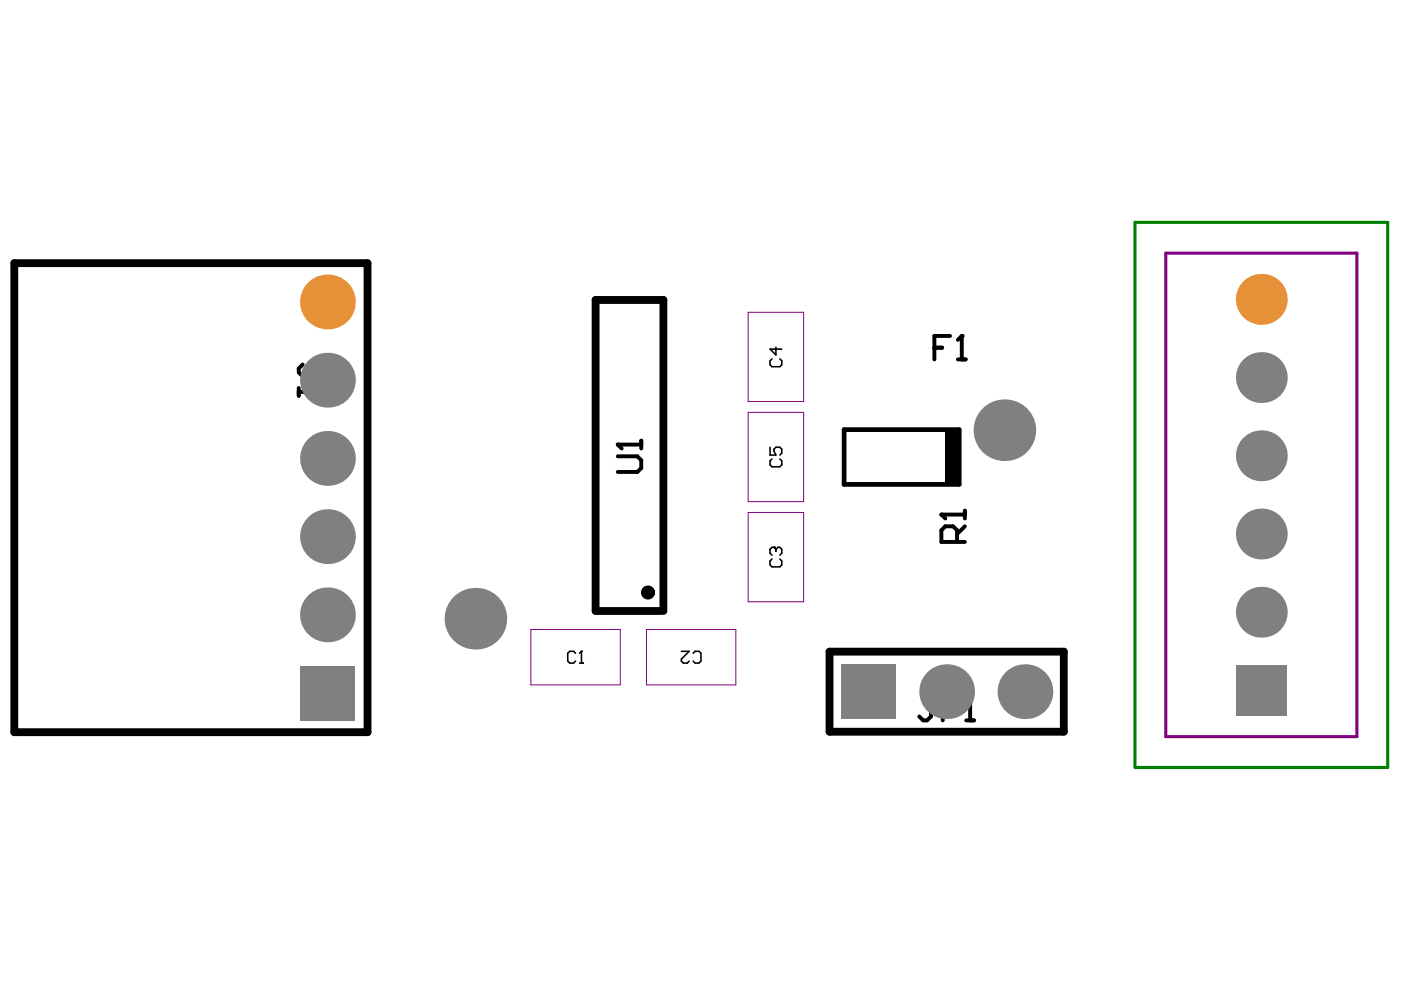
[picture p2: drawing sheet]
<svg xmlns="http://www.w3.org/2000/svg" width="297mm" height="210mm" viewBox="0 0 297 210" stroke-linecap="round" stroke-linejoin="round" font-family="sans-serif">
<path d="M179 91.1h24.4v11.6h-24.4z" fill="none" stroke="#000" stroke-width="1"/>
<g fill="none" stroke="#000" stroke-width="1.7">
<path d="M3 55.8h74.9v99.4h-74.9zM140 129.5h-13.7v-65.9h14.4v65.9M175.9 138.2h49.6v16.9h-49.6z"/>
<circle cx="137.4" cy="125.6" r=".65"/>
</g>
<path d="M200.4 91.1h3v11.6h-3z" fill-rule="evenodd" fill="#000"/>
<path d="M240.6 47.1h53.6v115.6h-53.6z" fill="none" stroke="#008000" stroke-width=".65"/>
<path d="M247.2 53.7h40.5v102.5h-40.5z" fill="none" stroke="#800080" stroke-width=".65"/>
<g fill="none" stroke="#000" stroke-width=".83">
<path d="M64.2 77.3l-.9 .8v.8l.9 .9h4.1M68.3 78.9v1.7M198.1 73.7h1.7M201.4 71.2h-3.3v5M203.1 76.2h1.6M203.1 72.1l.8-.9v5M63.3 82.3v1.6M67.5 82.3l.8 .8h-5M131 96.8h4.1l.9 .8v1.6l-.9 .9h-4.1M136 93.4v1.7M136 94.3h-5l.8 .8M202.9 114.9v-2.5l-.8-.8h-1.7l-.8 .8v2.5h5"/>
<path d="M204.6 109.1h-5l.8 .8M204.6 111.6l-1.7 1.6M204.6 108.3v1.6M196.6 147.8h1.6M197.4 147.8v4.1l-.8 .8h-.9l-.8-.8M199.9 151.1h2.5l.8-.9v-1.6l-.8-.8h-2.5v4.9M204.9 152.7h1.6M204.9 148.6l.8-.8v4.9"/>
</g>
<g fill="#000">
<circle cx="203.9" cy="71.2" r=".42"/>
<circle cx="68.3" cy="83.1" r=".42"/>
<circle cx="131" cy="94.3" r=".42"/>
<circle cx="164.1" cy="116" r=".17"/>
<circle cx="199.6" cy="109.1" r=".42"/>
<circle cx="123.3" cy="138.1" r=".17"/>
<circle cx="205.7" cy="147.8" r=".42"/>
</g>
<g fill="none" stroke="#000" stroke-width=".33">
<path d="M163.7 76.1l-.4 .4v.8l.4 .5h1.6l.5-.5v-.8l-.5-.4M164.5 73.6v1.7l-1.2-1.3h2.5M163.3 94.8v1.7h1.2l-.4-.8v-.5l.4-.4h.8l.5 .4v.9l-.5 .4M163.7 97.3l-.4 .4v.9l.4 .4h1.6l.5-.4v-.9l-.5-.4M163.7 118.5l-.4 .4v.9l.4 .4h1.6l.5-.4v-.9l-.5-.4M164.5 116.5l-.4-.5h-.4l-.4 .5v.8l.4 .4M164.5 116.5l.4-.5h.4l.5 .5v.8l-.5 .4M164.5 116.5v.4M122 138.5l-.4-.4h-.8l-.4 .4v1.7l.4 .4h.8l.4-.4M122.9 138.5l.4-.4v2.5M144.5 138.1h1.6l-1.6 1.7v.4l.4 .4h.8l.4-.4M147 138.5l.4-.4h.8l.4 .4v1.7l-.4 .4h-.8l-.4-.4"/>
<path d="M122.9 140.6h.8"/>
</g>
<path d="M158.6 66.2h11.8v18.9h-11.8zM158.6 87.4h11.8v19h-11.8zM158.6 108.7h11.8v18.9h-11.8zM112.6 133.5h18.9v11.7h-18.9zM137.1 133.5h18.9v11.7h-18.9z" fill="none" stroke="#800080" stroke-width=".21"/>
<g fill="#808080">
<circle cx="69.4" cy="97.2" r="5.8"/>
<circle cx="69.4" cy="113.8" r="5.8"/>
<circle cx="69.4" cy="130.4" r="5.8"/>
<circle cx="69.4" cy="80.6" r="5.8"/>
</g>
<path d="M63.6 141.1h11.6v11.7h-11.6z" fill-rule="evenodd" fill="#808080"/>
<circle cx="69.4" cy="64" r="5.8" fill="#e69138"/>
<g fill="#808080">
<circle cx="100.8" cy="131.2" r="6.5"/>
<circle cx="200.7" cy="146.7" r="5.8"/>
<circle cx="213" cy="91.2" r="6.5"/>
<circle cx="217.3" cy="146.7" r="5.8"/>
</g>
<path d="M178.3 140.8h11.6v11.7h-11.6z" fill-rule="evenodd" fill="#808080"/>
<circle cx="267.4" cy="63.5" r="5.4" fill="#e69138"/>
<g fill="#808080">
<circle cx="267.4" cy="80.1" r="5.4"/>
<circle cx="267.4" cy="96.6" r="5.4"/>
<circle cx="267.4" cy="113.2" r="5.4"/>
<circle cx="267.4" cy="129.8" r="5.4"/>
</g>
<path d="M262 141h10.8v10.8h-10.8z" fill-rule="evenodd" fill="#808080"/>
</svg>
